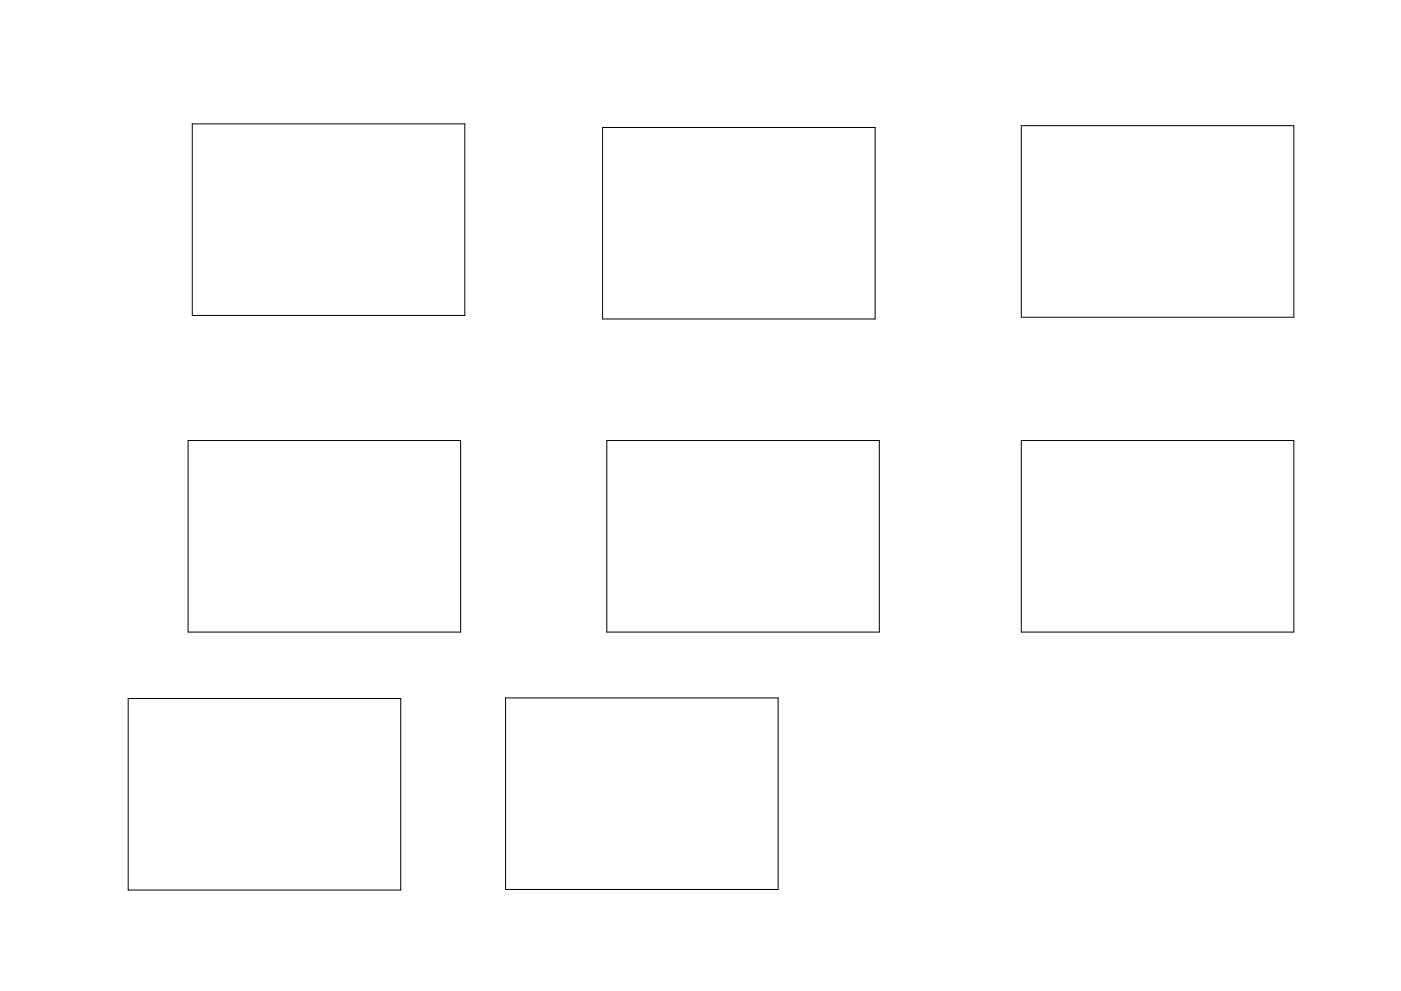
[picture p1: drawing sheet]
<svg xmlns="http://www.w3.org/2000/svg" width="297mm" height="210mm" viewBox="0 0 297 210" stroke-linecap="round" stroke-linejoin="round" font-family="sans-serif">
<path d="M40.8 26.3h57.8v40.6h-57.8zM127.8 27h57.7v40.7h-57.7zM216.5 26.7h57.8v40.6h-57.8zM39.9 93.5h57.8v40.6h-57.8zM128.7 93.5h57.7v40.6h-57.7zM216.5 93.5h57.8v40.6h-57.8zM27.2 148.2h57.8v40.6h-57.8zM107.2 148.1h57.8v40.6h-57.8z" fill="none" stroke="#000" stroke-width=".21"/>
</svg>
